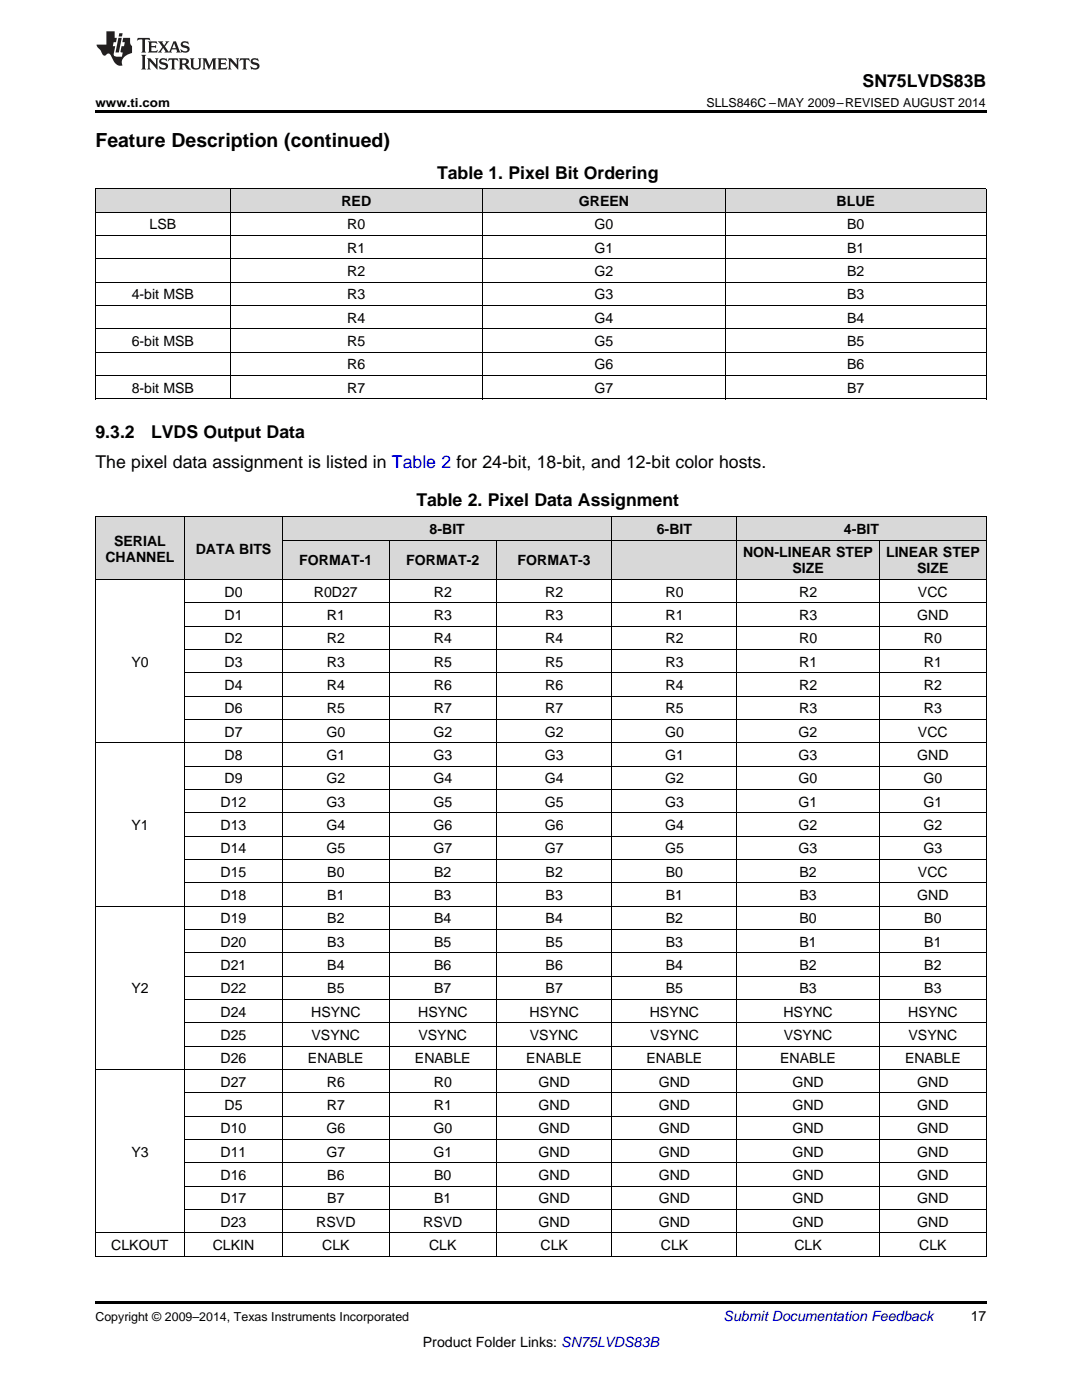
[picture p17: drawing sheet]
<svg xmlns="http://www.w3.org/2000/svg" width="216mm" height="279mm" viewBox="0 0 216 279" stroke-linecap="round" stroke-linejoin="round" font-family="sans-serif">
<defs><g id="words">
<text font-size="3.9" x="19" y="29.3">Feature Description (continued)</text>
<g font-size="3.5">
<text x="172.1" y="17.3">SN75LVDS83B</text>
<text x="87.2" y="35.6">Table 1. Pixel Bit Ordering</text>
<text x="19" y="87.4">9.3.2</text>
<text x="30.1" y="87.4">LVDS Output Data</text>
<text x="19" y="93.3">The pixel data assignment is listed in Table 2 for 24-bit, 18-bit, and 12-bit color hosts.</text>
<text x="83.1" y="101.1">Table 2. Pixel Data Assignment</text>
</g>
<g font-size="2.8">
<text x="68.1" y="41.1">RED</text>
<text x="115.5" y="41.1">GREEN</text>
<text x="166.9" y="41.1">BLUE</text>
<text x="29.8" y="45.8">LSB</text>
<text x="69.3" y="45.8">R0</text>
<text x="118.6" y="45.8">G0</text>
<text x="169.1" y="45.8">B0</text>
<text x="69.3" y="50.4">R1</text>
<text x="118.6" y="50.4">G1</text>
<text x="169.1" y="50.4">B1</text>
<text x="26.3" y="59.8">4-bit MSB</text>
<text x="69.3" y="55.1">R2</text>
<text x="69.3" y="59.8">R3</text>
<text x="118.6" y="55.1">G2</text>
<text x="118.6" y="59.8">G3</text>
<text x="169.1" y="55.1">B2</text>
<text x="169.1" y="59.8">B3</text>
<text x="69.3" y="64.4">R4</text>
<text x="118.6" y="64.4">G4</text>
<text x="169.1" y="64.4">B4</text>
<text x="26.3" y="69.1">6-bit MSB</text>
<text x="69.3" y="69.1">R5</text>
<text x="118.6" y="69.1">G5</text>
<text x="169.1" y="69.1">B5</text>
<text x="69.3" y="73.7">R6</text>
<text x="118.6" y="73.7">G6</text>
<text x="169.1" y="73.7">B6</text>
<text x="26.3" y="78.4">8-bit MSB</text>
<text x="69.3" y="78.4">R7</text>
<text x="118.6" y="78.4">G7</text>
<text x="169.1" y="78.4">B7</text>
<text x="85.7" y="106.6">8-BIT</text>
<text x="131.1" y="106.6">6-BIT</text>
<text x="168.4" y="106.6">4-BIT</text>
<text x="21" y="112.1">CHANNEL</text>
<text x="22.8" y="108.9">SERIAL</text>
<text x="39.1" y="110.5">DATA BITS</text>
<text x="59.7" y="112.8">FORMAT-1</text>
<text x="81.1" y="112.8">FORMAT-2</text>
<text x="103.3" y="112.8">FORMAT-3</text>
<text x="148.3" y="111.2">NON-LINEAR STEP</text>
<text x="176.8" y="111.2">LINEAR STEP</text>
<text x="44.8" y="119.1">D0</text>
<text x="62.6" y="119.1">R0D27</text>
<text x="86.6" y="119.1">R2</text>
<text x="108.8" y="119.1">R2</text>
<text x="132.8" y="119.1">R0</text>
<text x="158.1" y="114.4">SIZE</text>
<text x="159.5" y="119.1">R2</text>
<text x="183" y="114.4">SIZE</text>
<text x="183.2" y="119.1">VCC</text>
<text x="44.8" y="123.7">D1</text>
<text x="65.2" y="123.7">R1</text>
<text x="86.6" y="123.7">R3</text>
<text x="108.8" y="123.7">R3</text>
<text x="132.8" y="123.7">R1</text>
<text x="159.5" y="123.7">R3</text>
<text x="183" y="123.7">GND</text>
<text x="44.8" y="128.4">D2</text>
<text x="65.2" y="128.4">R2</text>
<text x="86.6" y="128.4">R4</text>
<text x="108.8" y="128.4">R4</text>
<text x="132.8" y="128.4">R2</text>
<text x="159.5" y="128.4">R0</text>
<text x="184.4" y="128.4">R0</text>
<text x="26.2" y="133">Y0</text>
<text x="44.8" y="133">D3</text>
<text x="44.8" y="137.7">D4</text>
<text x="65.2" y="133">R3</text>
<text x="65.2" y="137.7">R4</text>
<text x="86.6" y="133">R5</text>
<text x="86.6" y="137.7">R6</text>
<text x="108.8" y="133">R5</text>
<text x="108.8" y="137.7">R6</text>
<text x="132.8" y="133">R3</text>
<text x="132.8" y="137.7">R4</text>
<text x="159.5" y="133">R1</text>
<text x="159.5" y="137.7">R2</text>
<text x="184.4" y="133">R1</text>
<text x="184.4" y="137.7">R2</text>
<text x="44.8" y="142.3">D6</text>
<text x="65.2" y="142.3">R5</text>
<text x="86.6" y="142.3">R7</text>
<text x="108.8" y="142.3">R7</text>
<text x="132.8" y="142.3">R5</text>
<text x="159.5" y="142.3">R3</text>
<text x="184.4" y="142.3">R3</text>
<text x="44.8" y="147">D7</text>
<text x="65.2" y="147">G0</text>
<text x="86.5" y="147">G2</text>
<text x="108.7" y="147">G2</text>
<text x="132.7" y="147">G0</text>
<text x="159.3" y="147">G2</text>
<text x="183.2" y="147">VCC</text>
<text x="44.8" y="151.7">D8</text>
<text x="65.2" y="151.7">G1</text>
<text x="86.5" y="151.7">G3</text>
<text x="108.7" y="151.7">G3</text>
<text x="132.7" y="151.7">G1</text>
<text x="159.3" y="151.7">G3</text>
<text x="183" y="151.7">GND</text>
<text x="44" y="161">D12</text>
<text x="44.8" y="156.3">D9</text>
<text x="65.2" y="156.3">G2</text>
<text x="65.2" y="161">G3</text>
<text x="86.5" y="156.3">G4</text>
<text x="86.5" y="161">G5</text>
<text x="108.7" y="156.3">G4</text>
<text x="108.7" y="161">G5</text>
<text x="132.7" y="156.3">G2</text>
<text x="132.7" y="161">G3</text>
<text x="159.3" y="156.3">G0</text>
<text x="159.3" y="161">G1</text>
<text x="184.3" y="156.3">G0</text>
<text x="184.3" y="161">G1</text>
<text x="26.2" y="165.6">Y1</text>
<text x="44" y="165.6">D13</text>
<text x="65.2" y="165.6">G4</text>
<text x="86.5" y="165.6">G6</text>
<text x="108.7" y="165.6">G6</text>
<text x="132.7" y="165.6">G4</text>
<text x="159.3" y="165.6">G2</text>
<text x="184.3" y="165.6">G2</text>
<text x="44" y="170.3">D14</text>
<text x="65.2" y="170.3">G5</text>
<text x="86.5" y="170.3">G7</text>
<text x="108.7" y="170.3">G7</text>
<text x="132.7" y="170.3">G5</text>
<text x="159.3" y="170.3">G3</text>
<text x="184.3" y="170.3">G3</text>
<text x="44" y="174.9">D15</text>
<text x="44" y="179.6">D18</text>
<text x="65.3" y="174.9">B0</text>
<text x="65.3" y="179.6">B1</text>
<text x="86.6" y="174.9">B2</text>
<text x="86.6" y="179.6">B3</text>
<text x="108.9" y="174.9">B2</text>
<text x="108.9" y="179.6">B3</text>
<text x="132.9" y="174.9">B0</text>
<text x="132.9" y="179.6">B1</text>
<text x="159.5" y="174.9">B2</text>
<text x="159.5" y="179.6">B3</text>
<text x="183" y="179.6">GND</text>
<text x="183.2" y="174.9">VCC</text>
<text x="44" y="184.3">D19</text>
<text x="65.3" y="184.3">B2</text>
<text x="86.6" y="184.3">B4</text>
<text x="108.9" y="184.3">B4</text>
<text x="132.9" y="184.3">B2</text>
<text x="159.5" y="184.3">B0</text>
<text x="184.4" y="184.3">B0</text>
<text x="44" y="188.9">D20</text>
<text x="65.3" y="188.9">B3</text>
<text x="86.6" y="188.9">B5</text>
<text x="108.9" y="188.9">B5</text>
<text x="132.9" y="188.9">B3</text>
<text x="159.5" y="188.9">B1</text>
<text x="184.4" y="188.9">B1</text>
<text x="44" y="193.6">D21</text>
<text x="65.3" y="193.6">B4</text>
<text x="86.6" y="193.6">B6</text>
<text x="108.9" y="193.6">B6</text>
<text x="132.9" y="193.6">B4</text>
<text x="159.5" y="193.6">B2</text>
<text x="184.4" y="193.6">B2</text>
<text x="26.2" y="198.2">Y2</text>
<text x="44" y="198.2">D22</text>
<text x="44" y="202.9">D24</text>
<text x="62.1" y="202.9">HSYNC</text>
<text x="65.3" y="198.2">B5</text>
<text x="83.4" y="202.9">HSYNC</text>
<text x="86.6" y="198.2">B7</text>
<text x="105.7" y="202.9">HSYNC</text>
<text x="108.9" y="198.2">B7</text>
<text x="129.6" y="202.9">HSYNC</text>
<text x="132.9" y="198.2">B5</text>
<text x="156.3" y="202.9">HSYNC</text>
<text x="159.5" y="198.2">B3</text>
<text x="181.2" y="202.9">HSYNC</text>
<text x="184.4" y="198.2">B3</text>
<text x="44" y="207.5">D25</text>
<text x="62.2" y="207.5">VSYNC</text>
<text x="83.5" y="207.5">VSYNC</text>
<text x="105.7" y="207.5">VSYNC</text>
<text x="129.8" y="207.5">VSYNC</text>
<text x="156.4" y="207.5">VSYNC</text>
<text x="181.3" y="207.5">VSYNC</text>
<text x="44" y="212.2">D26</text>
<text x="61.5" y="212.2">ENABLE</text>
<text x="82.8" y="212.2">ENABLE</text>
<text x="105" y="212.2">ENABLE</text>
<text x="129" y="212.2">ENABLE</text>
<text x="155.7" y="212.2">ENABLE</text>
<text x="180.6" y="212.2">ENABLE</text>
<text x="44" y="216.9">D27</text>
<text x="44.8" y="221.5">D5</text>
<text x="65.2" y="216.9">R6</text>
<text x="65.2" y="221.5">R7</text>
<text x="86.6" y="216.9">R0</text>
<text x="86.6" y="221.5">R1</text>
<text x="107.5" y="216.9">GND</text>
<text x="107.5" y="221.5">GND</text>
<text x="131.4" y="216.9">GND</text>
<text x="131.4" y="221.5">GND</text>
<text x="158.1" y="216.9">GND</text>
<text x="158.1" y="221.5">GND</text>
<text x="183" y="216.9">GND</text>
<text x="183" y="221.5">GND</text>
<text x="44" y="226.2">D10</text>
<text x="65.2" y="226.2">G6</text>
<text x="86.5" y="226.2">G0</text>
<text x="107.5" y="226.2">GND</text>
<text x="131.4" y="226.2">GND</text>
<text x="158.1" y="226.2">GND</text>
<text x="183" y="226.2">GND</text>
<text x="26.2" y="230.8">Y3</text>
<text x="44" y="230.8">D11</text>
<text x="65.2" y="230.8">G7</text>
<text x="86.5" y="230.8">G1</text>
<text x="107.5" y="230.8">GND</text>
<text x="131.4" y="230.8">GND</text>
<text x="158.1" y="230.8">GND</text>
<text x="183" y="230.8">GND</text>
<text x="44" y="235.5">D16</text>
<text x="65.3" y="235.5">B6</text>
<text x="86.6" y="235.5">B0</text>
<text x="107.5" y="235.5">GND</text>
<text x="131.4" y="235.5">GND</text>
<text x="158.1" y="235.5">GND</text>
<text x="183" y="235.5">GND</text>
<text x="44" y="240.1">D17</text>
<text x="44" y="244.8">D23</text>
<text x="63.1" y="244.8">RSVD</text>
<text x="65.3" y="240.1">B7</text>
<text x="84.5" y="244.8">RSVD</text>
<text x="86.6" y="240.1">B1</text>
<text x="107.5" y="240.1">GND</text>
<text x="107.5" y="244.8">GND</text>
<text x="131.4" y="240.1">GND</text>
<text x="131.4" y="244.8">GND</text>
<text x="158.1" y="240.1">GND</text>
<text x="158.1" y="244.8">GND</text>
<text x="183" y="240.1">GND</text>
<text x="183" y="244.8">GND</text>
<text x="22.2" y="249.4">CLKOUT</text>
<text x="42.4" y="249.4">CLKIN</text>
<text x="64.3" y="249.4">CLK</text>
<text x="85.6" y="249.4">CLK</text>
<text x="107.8" y="249.4">CLK</text>
<text x="131.9" y="249.4">CLK</text>
<text x="158.5" y="249.4">CLK</text>
<text x="183.4" y="249.4">CLK</text>
<text x="193.7" y="263.6">17</text>
<text x="84.4" y="268.9">Product Folder Links: SN75LVDS83B</text>
</g>
<text font-size="2.8" fill="#0000c8" x="144.4" y="263.6">Submit Documentation Feedback</text>
<g font-size="2.5">
<text x="19" y="21.4">www.ti.com</text>
<text x="141" y="21.4">SLLS846C –MAY 2009–REVISED AUGUST 2014</text>
<text x="19" y="263.6">Copyright © 2009–2014, Texas Instruments Incorporated</text>
</g>
</g></defs>
<g fill="#d8d8d8">
<path d="M19 103.2h17.8v12.5h-17.8z"/>
<path d="M36.8 103.2h19.6v12.5h-19.6z"/>
<path d="M56.4 107.8h21.3v7.9h-21.3z"/>
<path d="M77.7 107.8h21.4v7.9h-21.4z"/>
<path d="M99.1 107.8h23.1v7.9h-23.1z"/>
<path d="M122.2 107.8h24.8v7.9h-24.8z"/>
<path d="M147 107.8h28.5v7.9h-28.5z"/>
<path d="M175.5 107.8h21.3v7.9h-21.3z"/>
<path d="M56.4 103.2h21.3v4.6h-21.3z"/>
<path d="M77.7 103.2h21.4v4.6h-21.4z"/>
<path d="M99.1 103.2h23.1v4.6h-23.1z"/>
<path d="M122.2 103.2h24.8v4.6h-24.8z"/>
<path d="M147 103.2h28.5v4.6h-28.5z"/>
<path d="M175.5 103.2h21.3v4.6h-21.3z"/>
<path d="M19 37.7h27v4.7h-27z"/>
<path d="M46 37.7h50.3v4.7h-50.3z"/>
<path d="M96.3 37.7h48.4v4.7h-48.4z"/>
<path d="M144.7 37.7h52.1v4.7h-52.1z"/>
</g>
<g fill="#000">
<path d="M19 22h177.8v.5h-177.8zM19 79.6l.2 .1zM96.2 79.6l.1 .1zM144.6 79.6l.1 .1zM196.7 79.6l.1 .1zM19 250.7h.2zM56.3 250.7h.1zM77.6 250.7h.1zM99 250.7h.1zM122.1 250.7h.1zM146.9 250.7h.1zM175.4 250.7h.1z"/>
<path d="M196.7 250.7h.1zM19 259.7h177.8v.5h-177.8z"/>
</g>
<g fill="none" stroke="#000" stroke-width=".2">
<path d="M19 37.7h177.8M19.1 37.7v42M45.9 37.7v42M96.2 37.7v42M144.7 37.7v42M196.8 37.7v42M19 56.3h177.8M19 51.7h177.8M19 47h177.8M19 42.4h177.8M19 79.6h177.8M19 74.9h177.8"/>
<path d="M19 70.3h177.8M19 65.6h177.8M19 61h177.8M19 115.6h177.8M19 103.1h177.8M19.1 103.2v147.5M36.8 103.2v147.5M56.3 103.2v147.5M56.4 107.8h140.4M77.7 107.8v142.9M99 107.8v142.9M122.1 103.2v147.5"/>
<path d="M147 103.2v147.5M175.5 107.8v142.9M196.8 103.2v147.5M36.8 138.9h160M36.8 134.2h160M36.8 129.6h160M36.8 124.9h160M36.8 120.3h160M19 148.2h177.8M36.8 157.5h160M36.8 152.9h160M36.8 143.6h160"/>
<path d="M36.8 176.2h160M36.8 171.5h160M36.8 166.8h160M36.8 162.2h160M19 180.8h177.8M36.8 199.4h160M36.8 194.8h160M36.8 190.1h160M36.8 185.5h160M19 213.4h177.8M36.8 218.1h160M36.8 208.8h160"/>
<path d="M36.8 204.1h160M36.8 236.7h160M36.8 232h160M36.8 227.4h160M36.8 222.7h160M19 250.7h177.8M19 246h177.8M36.8 241.4h160"/>
</g>
<g fill="#231f20">
<path d="M27.5 7.6l-.1 .5 .4-.2h.6v.1v2.1l-.2 .4h1l-.3-.4v-2.1l.1-.1h.5l.5 .2-.2-.5zM29.5 8.3l.2 .3v1.5l-.2 .4h1.8l.2-.6a1.04 1.04 0 0 1-1.3 .2v-.7h.6l.3 .2v-.6l-.3 .2h-.6v-.6l.8-.1 .4 .3-.2-.5zM31.5 8.3l.9 1.1-.9 1.1h.8l-.2-.2 .5-.7 .4 .7-.2 .2h1.5l-.1-.2 .1-.4h.9l.1 .4-.2 .2h1l-.3-.3-.7-1.9h-.5l-.9 2-.8-1 .9-1h-.8l.1 .3-.3 .5-.4-.6 .2-.2zM34.7 8.6l.4 1h-.7zM36.3 8.4a.63 .63 0 0 0-.2 .7 .63 .63 0 0 0 .6 .4l.6 .2 .1 .2a.75 .75 0 0 1-.7 .4 .75 .75 0 0 1-.6-.5l.1 .7 .1-.1a1.11 1.11 0 0 0 1.5-.6 1.13 1.13 0 0 0-1.2-.8l-.1-.4a1.04 1.04 0 0 1 1.2 .2l-.2-.5-.1 .1-.5-.2zM28.2 10.9l.2 .4v2.2l-.2 .4h1l-.3-.4v-2.2l.3-.4zM29.3 11.6l.3 .4v1.5l-.3 .4h.8l-.2-.4v-1.3l1.5 1.7v-1.9l.2-.4h-.7l.2 .4v.9l-1.1-1.3zM32 11.8a.62 .62 0 0 0-.2 .7 .62 .62 0 0 0 .6 .4l.6 .1 .1 .3a.76 .76 0 0 1-.7 .3 .76 .76 0 0 1-.6-.4l.1 .7 .1-.1a1.11 1.11 0 0 0 1.5-.6 1.13 1.13 0 0 0-1.2-.8l-.1-.4a1.04 1.04 0 0 1 1.2 .2l-.2-.6-.1 .1-.5-.1zM33.7 11.6l-.2 .6a.61 .61 0 0 1 .8-.3v1.6l-.2 .4h.9l-.2-.4v-1.6a.63 .63 0 0 1 .8 .3l-.2-.6zM35.6 11.6l.3 .4v1.5l-.3 .4h1l-.2-.2v-.8l.5 .2a.76 .76 0 0 0 1.2 .7l-1-1a.58 .58 0 0 0 .6-.5 .58 .58 0 0 0-.5-.6zM36.4 11.9h.1a.45 .45 0 0 1 .5 .1 .45 .45 0 0 1 .1 .5l-.7 .2zM37.9 11.6l.2 .2a2.17 2.17 0 0 0 .3 1.9 .99 .99 0 0 0 1.6-.6v-1.1l.2-.4h-.7l.2 .2a1.92 1.92 0 0 1-.2 1.8 .6 .6 0 0 1-.9-.5v-1.1l.2-.4zM40.4 11.6l.2 .4v1.5l-.2 .4h.7l-.2-.4v-1.4l.8 1.8 .8-1.8v1.4l-.2 .4h.9l-.2-.4v-1.5l.2-.4h-.8l-.6 1.5-.6-1.5zM43.4 11.6l.2 .4v1.5l-.2 .4h1.8l.2-.6a1.04 1.04 0 0 1-1.3 .1v-.6h.5l.4 .2v-.6l-.4 .2h-.5v-.7h.8l.3 .3-.1-.6zM45.5 11.6l.2 .4v1.5l-.2 .4h.7l-.2-.4v-1.3l1.5 1.7v-1.9l.2-.4h-.7l.2 .4v.9l-1.1-1.3zM47.9 11.6l-.1 .6a.61 .61 0 0 1 .8-.3v1.6l-.3 .4h1l-.3-.4 .1-1.6a.63 .63 0 0 1 .7 .3l-.1-.6zM50.2 11.8a.62 .62 0 0 0-.2 .7 .62 .62 0 0 0 .6 .4l.6 .1 .2 .3a.76 .76 0 0 1-.8 .3 .76 .76 0 0 1-.6-.4l.1 .7 .2-.1a1.11 1.11 0 0 0 1.5-.6 1.13 1.13 0 0 0-1.3-.8l-.1-.4a1.04 1.04 0 0 1 1.2 .2l-.1-.6-.2 .1-.5-.1z"/>
<path d="M21.2 6.3v2.6h-1.9l.1 .4 .7 .9a.91 .91 0 0 0 1 .8 .56 .56 0 0 1 .5-.3 .56 .56 0 0 1 .5 .3l.4 .8a1.53 1.53 0 0 0 1.9 1.2 1.54 1.54 0 0 1 1-2.1l.9-.3v-1.4a1.52 1.52 0 0 1-.3-1.6h-1.4l-.2 .8h.5l-.2 .8h-.4l-.2 1v.2l.4 .1-.2 .8a1.93 1.93 0 0 1-1.6-.3l.3-1.8h-.5l.2-.8h.4l.2-.8h-.4v-1.3zM23.6 7.6l-.6 2.9h.7l.6-2.9zM23.8 6.6l-.1 .7h.6l.2-.7z"/>
</g>
<use href="#words"/>
</svg>
